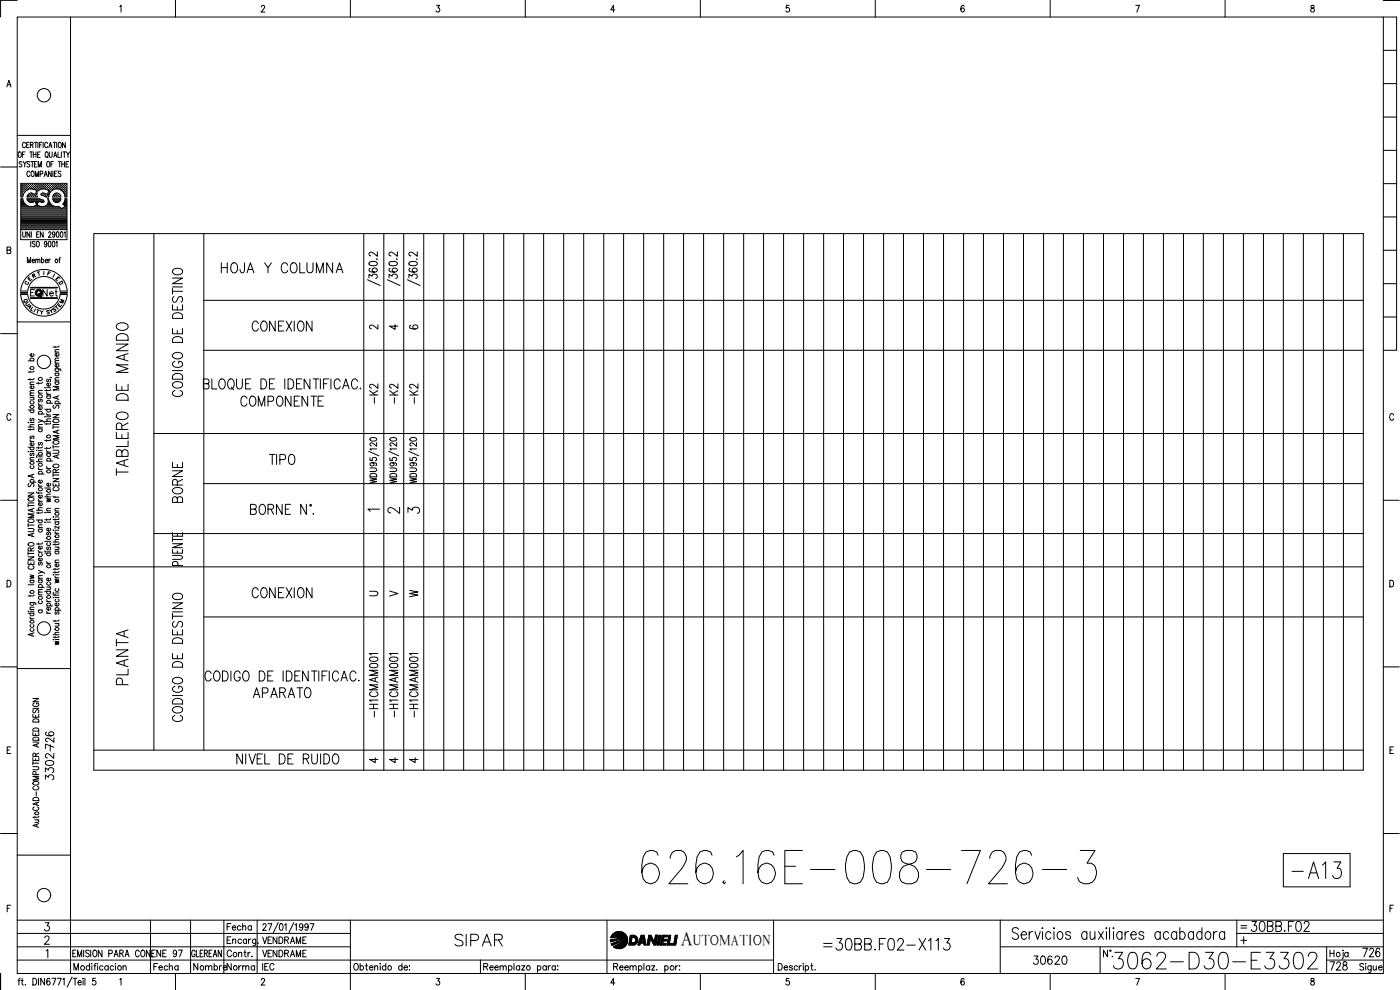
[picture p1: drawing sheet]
<svg xmlns="http://www.w3.org/2000/svg" width="420mm" height="297mm" viewBox="0 0 420 297" stroke-linecap="round" stroke-linejoin="round" font-family="sans-serif">
<defs><g id="words">
<text font-size="15" x="191.6" y="266.3">626.16E-008-726-3</text>
<text font-size="9.3" x="333" y="292.1">3062-D30-E3302</text>
<text font-size="8.8" x="386.6" y="264.9">-A13</text>
<g font-size="7.1">
<text x="135.5" y="285">SIPAR</text>
<text x="245.9" y="286.5">=30BB.F02-X113</text>
</g>
<g font-size="6.6">
<text x="65.3" y="83.3">HOJA Y COLUMNA</text>
<text x="55.7" y="120.3" transform="rotate(-90 55.7 120.3)">CODIGO DE DESTINO</text>
<text x="70.9" y="123.1">COMPONENTE</text>
<text x="39.2" y="143.9" transform="rotate(-90 39.2 143.9)">TABLERO DE MANDO</text>
<text x="55.7" y="152" transform="rotate(-90 55.7 152)">BORNE</text>
<text x="74.4" y="180.6">CONEXION</text>
<text x="39.2" y="206.7" transform="rotate(-90 39.2 206.7)">PLANTA</text>
<text x="74.8" y="210.6">APARATO</text>
<text x="55.7" y="217.7" transform="rotate(-90 55.7 217.7)">CODIGO DE DESTINO</text>
<text x="374.3" y="280.8">30BB.F02</text>
</g>
<g font-size="6.2">
<text x="74.4" y="100.5">CONEXION</text>
<text x="79.7" y="140.4">TIPO</text>
<text x="69.8" y="230.4">NIVEL DE RUIDO</text>
<text x="397.9" y="292.5">728</text>
</g>
<text font-size="5.9" x="204.3" y="283.6">A</text>
<g font-size="5.7">
<text x="114.3" y="122.4" transform="rotate(-90 114.3 122.4)">-K2</text>
<text x="120.3" y="122.4" transform="rotate(-90 120.3 122.4)">-K2</text>
<text x="126.3" y="122.4" transform="rotate(-90 126.3 122.4)">-K2</text>
<text x="114.3" y="216.3" transform="rotate(-90 114.3 216.3)">-H1CMAM001</text>
<text x="120.3" y="216.3" transform="rotate(-90 120.3 216.3)">-H1CMAM001</text>
<text x="126.3" y="216.3" transform="rotate(-90 126.3 216.3)">-H1CMAM001</text>
<text x="16.9" y="225.8" transform="rotate(-90 16.9 225.8)">726</text>
<text x="16.9" y="235.3" transform="rotate(-90 16.9 235.3)">3302-</text>
<text x="309" y="290.7">30620</text>
<text x="407.8" y="288.2">726</text>
</g>
<g font-size="5.3">
<text x="56.8" y="292.5">Nombre</text>
<text x="67" y="292.5">Norma</text>
</g>
<g font-size="4.9">
<text x="11.6" y="90">Net</text>
<text x="115.4" y="155.2">2</text>
<text x="121.4" y="155.2">3</text>
<text x="121.7" y="180.3">W</text>
<text x="44.4" y="288.2">ENE 97</text>
<text x="77.6" y="288.2">VENDRAME</text>
</g>
<g font-size="4.4">
<text x="115.7" y="100.2">4</text>
<text x="109.7" y="179.9">U</text>
<text x="115.7" y="179.9">V</text>
<text x="109.7" y="230">4</text>
<text x="115.7" y="230">4</text>
<text x="121.7" y="230">4</text>
<text x="208" y="283.6">UTOMATION</text>
</g>
<g font-size="4">
<text x="7.1" y="85.4">E</text>
<text x="15.5" y="85.4">E</text>
<text x="16.6" y="86.4">D</text>
<text x="6" y="92.1">Q</text>
<text x="6.3" y="92.8">U</text>
<text x="7.1" y="93.8">A</text>
<text x="12.7" y="95.6">S</text>
<text x="14.5" y="94.5">S</text>
<text x="15.2" y="93.8">T</text>
<text x="16.6" y="92.1">M</text>
<text x="109.7" y="99.8">2</text>
<text x="121.7" y="99.8">6</text>
</g>
<g font-size="3.5">
<text x="6.3" y="86.4">C</text>
<text x="371.1" y="279.8">=</text>
</g>
<text font-size="3.1" x="109" y="154.5">1</text>
</g></defs>
<!-- layer: DCA_A3E2|CART -->
<g fill="none" stroke="#000" stroke-width=".3">
<path d="M5.2 5.1h410v287h-410zM5.2 .1h-5v5M21.2 5.1v287M35.9 2l.4-.4v2M52.7 .1v5M78.4 2.1l.3-.5h.4l.3 .4-.2 .7-.8 .9h1.1M105.2 .1v5M131 1.6h.9l-.5 .8a.62 .62 0 0 1 .5 .9 .62 .62 0 0 1-1-.1M157.6 .1v5M184.5 2.9h-1.2l.8-1.3v2M210.2 .1v5M236.8 1.6h-.8l-.1 .9a.62 .62 0 0 1 .9 0 .62 .62 0 0 1-.1 .9 .62 .62 0 0 1-.9-.2"/>
<path d="M262.7 .1v5M289.3 1.9l-.2-.3a1.12 1.12 0 0 0-.7 1 1.12 1.12 0 0 0 .6 1 .59 .59 0 0 0 .4-.8 .59 .59 0 0 0-.9-.1l-.1 .2M315.2 .1v5M340.9 1.6h1.1l-.8 2M367.7 .1v5M393.5 1.7v.6a.75 .75 0 0 1 .9 .4 .75 .75 0 0 1-.3 .9 .66 .66 0 0 1-.8-.7 .66 .66 0 0 1 .9-.5l.1-.7zM415.2 5.1h3.9v100h-3.9M415.2 .1h4.7M415.2 15.1h3.9M2 26.1l.7-2 .6 2M2.3 25.4h.8M415.2 35.1h3.9"/>
<path d="M415.2 25.1h3.9M.2 50.1h5M5.2 40.6h16M5.7 45.6h.1a.86 .86 0 0 1 .6 .8 .86 .86 0 0 1-.6 .8 1.25 1.25 0 0 1-.1-1.6zM6.3 56.9h.1M6.3 56.3h.1M6.3 55.7h.1M6.3 57.6h.1M6.3 58.2h.1M6.3 58.8h.1M6.3 59.8h.4M6.5 57.3h.2"/>
<path d="M6.5 56.6h.2M6.5 56h.2M6.5 55.4h.2M6.5 57.9h.2M6.5 58.5h.2M6.6 48.7l-.3-.2-.5 .2v.3l.8 .6-.3 .5-.5-.2M6.6 55.3v.1M6.6 55.9v.2M6.6 56.5v.2M6.6 57.2v.1M6.6 57.8v.2M6.6 58.4v.2"/>
<path d="M6.7 46.3h.5M6.8 59.6h-.6v9.3h13.9v-9.3h-.6l-.1 .8-.6 .8 .8 .8-1.1 .6-.9-.6M6.9 56.9h.1M6.9 56.3h.1M6.9 55.7h.1M6.9 57.6h.1M6.9 58.2h.1M6.9 59.6a2.53 2.53 0 0 0 3.2 2.3l.8-.3-.3-1.2-1.1 .4-.6-.1M6.9 55.6v.1M6.9 56.2v.2M6.9 56.8v.2M6.9 57.5v.1"/>
<path d="M6.9 58.1v.2M6.9 48.5l.5 .7 .5-.7M7.2 57.3h.1M7.2 56.6h.1M7.2 56h.1M7.2 55.4h.1M7.2 55.3v.1M7.2 55.9v.2M7.2 56.5v.2M7.2 57.2v.1M7.4 49.2v.9M7.5 56.9h.1"/>
<path d="M7.5 56.3h.1M7.5 55.7h.1M7.5 45.6h-.8v1.6M7.5 55.6v.1M7.5 56.2v.2M7.5 56.8v.2M7.6 43.1a.46 .46 0 0 0-.5-.4 .46 .46 0 0 0-.4 .6v.4a.46 .46 0 0 0 .4 .6 .46 .46 0 0 0 .5-.4M7.8 56.6h.2M7.8 56h.2M7.8 55.4h.2M7.9 55.3v.1M7.9 55.9v.2"/>
<path d="M7.9 56.5v.2M8 43.5h.5M8.1 56.9h.1M8.1 56.3h.2M8.1 55.7h.2M8.2 55.6v.1M8.2 56.2v.2M8.2 56.8v.1M8.2 59.8h3.7M8.3 58.8h.1M8.4 56.9l-1 .8-.5 1.4M8.4 56.6h.2"/>
<path d="M8.4 56h.2M8.4 55.4h.2M8.4 58.5h.2M8.5 55.3v.1M8.5 55.9v.2M8.5 56.5v.2M8.5 58.4v.2M8.8 42.7h-.8v1.6h.8M8.8 56.3h.1M8.8 55.7h.1M8.8 58.8h.1M8.8 55.6v.1"/>
<path d="M8.8 56.2v.2M8.8 58.7v.2M8.9 58.2l-.1 .1M8.9 58l-.5 .5-.3 .6h3.1M8.9 48.7l-.3-.2-.5 .2 .1 .3 .7 .5v.4l-.3 .2-.5-.2M8.9 45.6h.8M9 51.7a.46 .46 0 0 0-.6-.4 .46 .46 0 0 0-.3 .6v.5a.46 .46 0 0 0 .3 .6 .46 .46 0 0 0 .6-.4M9.1 56.6h.1M9.1 56h.1M9.1 55.4h.1M9.1 58.5h.1M9.1 43.5l.7-.1v-.7h-.7v1.6"/>
<path d="M9.1 55.3v.1M9.1 55.9v.2M9.1 56.5v.1M9.1 58.4v.2M9.3 48.5h.8M9.4 45.6v1.6M9.4 56.3h.1M9.4 55.7h.1M9.4 58.2h.1M9.4 58.8h.1M9.4 55.6v.1M9.4 56.2v.2"/>
<path d="M9.4 58.1v.2M9.4 58.7v.2M9.5 43.5l.4 .8M9.6 51.4l.1-.1a.86 .86 0 0 1 .6 .9 .86 .86 0 0 1-.6 .8 1.19 1.19 0 0 1-.1-1.6zM9.7 58h-.8M9.7 48.5v1.6M9.7 56.6h.2M9.7 56h.2M9.7 55.4h.2M9.7 58.5h.2M9.8 55.3v.1M9.8 55.9v.2"/>
<path d="M9.8 56.5v.2M9.8 58.4v.2M10 46.3h.8M10 45.6v1.6M10 56.3h.2M10 55.7h.2M10 58.8h.2M10.1 56.8l-.8-.1-.9 .2M10.1 56.8l.9 .3-.4 1.2-.9-.3M10.1 55.6v.1M10.1 56.2v.2M10.1 58.2v.1"/>
<path d="M10.1 58.7v.2M10.3 42.7h.9M10.3 49.2h.5M10.3 56.6h.2M10.3 56h.2M10.3 55.4h.2M10.3 58.5h.2M10.4 55.3v.1M10.4 55.9v.2M10.4 56.5v.2M10.4 58.4v.2M10.6 53v-1.7l.5 1.7 .5-1.7v1.7"/>
<path d="M10.7 56.9h.1M10.7 56.3h.1M10.7 55.7h.1M10.7 58.8h.1M10.7 55.6v.1M10.7 56.2v.2M10.7 56.8v.2M10.7 58.7v.2M10.8 42.7v1.6M10.8 58.2h.1M10.8 45.6v1.6M11 56.6h.1"/>
<path d="M11 56h.1M11 55.4h.1M11 55.3v.1M11 55.9v.2M11 56.5v.2M11.1 48.5h-.8v1.6h.8M11.1 57.3h.1M11.3 46.3h.5M11.3 56.9h.1M11.3 56.3h.1M11.3 55.7h.1M11.3 55.6v.1"/>
<path d="M11.3 56.2v.2M11.3 56.8v.2M11.4 42.7v1.6M11.5 50.1v-1.6l.4 1.6 .5-1.6v1.6M11.6 56.6h.2M11.6 56h.2M11.6 55.4h.2M11.7 55.3v.1M11.7 55.9v.2M11.7 56.5v.2M11.8 57.1a1.46 1.46 0 0 0-.5 2M11.8 59.6h-3.7l.3 .6 .5 .5"/>
<path d="M11.8 59.6l.3 .1M11.9 43.5h.5M11.9 56.3h.2M11.9 55.7h.2M12 55.6v.1M12 56.2v.2M12 56.9l-.3 .2M12 59.7l1.1 .4 .1 .5-.3 .1M12 52.2l.7-.1v-.7l-.7-.1v1.7M12.1 45.6h-.8v1.6h.8M12.2 56.6h.2M12.2 56h.2"/>
<path d="M12.2 55.4h.2M12.3 55.3v.1M12.3 55.9v.2M12.3 56.5v.2M12.4 58.1v.4M12.4 58.6l1.4 .5M12.5 58l-.1 .1M12.6 56.3h.1M12.6 55.7h.1M12.6 58.2h.1M12.6 55.6v.1M12.6 56.2v.2"/>
<path d="M12.6 58.1v.2M12.7 42.7h-.8v1.6M12.9 56.6h.1M12.9 56h.1M12.9 55.4h.1M12.9 58.5h.1M13 42.7v1.6M13 55.3v.1M13 55.9v.2M13 56.5v.1M13 58.4v.2M13 56.7l.7 .1"/>
<path d="M13 56.7l-1 .2M13.2 56.3h.1M13.2 55.7h.1M13.2 58.2h.1M13.3 53l.4-1.7 .5 1.7M13.3 55.6v.1M13.3 56.2v.2M13.3 58.1v.2M13.3 58h-.8M13.4 52.4h.6M13.5 56.6h.2M13.5 56h.2"/>
<path d="M13.5 55.4h.2M13.5 58.5h.2M13.6 55.3v.1M13.6 55.9v.2M13.6 56.5v.2M13.6 58.4v.2M13.7 56.8l.9 .3-.3 1.2-1-.3M13.8 45.6h.1a.86 .86 0 0 1 .6 .8 .86 .86 0 0 1-.6 .8 1.25 1.25 0 0 1-.1-1.6zM13.8 56.3h.2M13.8 55.7h.2M13.8 58.8h.2M13.9 55.6v.1"/>
<path d="M13.9 56.2v.2M13.9 58.7v.2M14.1 46.9l.3 .5M14.1 56.6h.2M14.1 56h.2M14.1 55.4h.2M14.1 58.5h.2M14.2 48.5h.2a.86 .86 0 0 1 .6 .8 .86 .86 0 0 1-.6 .8 1.25 1.25 0 0 1-.2-1.6zM14.2 55.3v.1M14.2 55.9v.2M14.2 56.5v.2M14.2 58.4v.2"/>
<path d="M14.3 59.6h.3l.7 1.6M14.3 59.6a1.59 1.59 0 0 1-1.3 2.4M14.3 43.1a.46 .46 0 0 0-.6-.4 .46 .46 0 0 0-.3 .6v.4a.46 .46 0 0 0 .3 .6 .46 .46 0 0 0 .6-.4M14.5 58.8h.1M14.5 56.9h.1M14.5 56.3h.1M14.5 55.7h.1M14.5 58.2h.1M14.5 55.6v.1M14.5 56.2v.2M14.5 56.8v.2M14.5 58.1v.2"/>
<path d="M14.6 57.6h.1M14.6 44.3l.5-1.6 .5 1.6M14.8 57.3h.1M14.8 56.6h.1M14.8 56h.1M14.8 55.4h.1M14.8 57.9h.1M14.8 45.6v1.1l.4 .5 .5-.5v-1.1M14.8 43.8h.6M14.9 55.3v.1M14.9 55.9v.2M14.9 56.5v.2"/>
<path d="M14.9 57.2v.1M14.9 57.8v.1M15.1 56.9h.1M15.1 56.3h.1M15.1 55.7h.1M15.2 55.6v.1M15.2 56.2v.2M15.2 56.8v.2M15.3 49.2h.4M15.3 57.5l-.7 1.6h-.8M15.4 51.3v1.7l-.8-1.7v1.7M15.4 56.6h.2"/>
<path d="M15.4 56h.2M15.4 55.4h.2M15.5 55.3v.1M15.5 55.9v.2M15.5 56.5v.2M15.7 56.3h.2M15.7 55.7h.2M15.8 59.1h2.5M15.8 59.6h2.5M15.8 56.8v.1M15.8 55.6v.1M15.8 56.2v.2"/>
<path d="M15.8 59.6l.4 .8M15.9 51.3v1.7M15.9 59.8h2.2M16 42.7h.8M16 48.5h-.7v1.6M16 56.6h.2M16 56h.2M16 55.4h.2M16.1 56.9l-.8 .6M16.1 56.9l.9-.2 1 .2M16.1 47.2l.5-1.6 .5 1.6M16.1 55.3v.1"/>
<path d="M16.1 55.9v.2M16.1 56.5v.2M16.2 58.3l-.4 .8M16.2 58.5l-.1 .1M16.3 46.7h.6M16.3 42.7v1.6M16.3 52.1h.5M16.4 56.3h.1M16.4 55.7h.1M16.4 58.8h.1M16.4 55.6v.1M16.4 56.2v.2"/>
<path d="M16.4 58.2v.1M16.4 58.7v.2M16.5 58.2h.1M16.6 58l-.5 .3M16.6 58h.9M16.7 56.6h.1M16.7 56h.1M16.7 55.4h.1M16.7 58.5h.1M16.8 55.3v.1M16.8 55.9v.2M16.8 56.5v.1"/>
<path d="M16.8 58.4v.2M17 42.7v1.6M17 56.3h.1M17 55.7h.1M17 58.2h.1M17 58.8h.1M17.1 55.6v.1M17.1 56.2v.2M17.1 58.1v.2M17.1 58.7v.2M17.1 51.3h-.8v1.7h.8M17.3 56.6h.2"/>
<path d="M17.3 56h.2M17.3 55.4h.2M17.3 58.5h.2M17.4 45.6v1.6h.7M17.4 55.3v.1M17.4 55.9v.2M17.4 56.5v.2M17.4 58.4v.2M17.5 48.5h.8M17.5 58l.7 .8M17.7 56.3h.1M17.7 55.7h.1"/>
<path d="M17.7 58.8h.1M17.7 42.7h.1a.79 .79 0 0 1 .6 .8 .79 .79 0 0 1-.7 .8l-.2-.6zM17.7 55.6v.1M17.7 56.2v.2M17.7 58.7v.2M17.9 48.5v1.6M17.9 56.6h.2M17.9 56h.2M17.9 55.4h.2M18 56.9l1.1 1 .4 1.2h.6v-4.1h-13.9v4.1h.6M18 55.3v.1M18 55.9v.2"/>
<path d="M18 56.5v.2M18.2 58.8l.1 .3M18.2 59.9l-.8 .8h-.7l-.6-.3M18.3 59.6l-.1 .3M18.3 51.5l-.3-.2-.6 .2 .1 .4 .8 .6-.3 .5-.6-.3M18.3 56.9h.1M18.3 56.3h.1M18.3 55.7h.1M18.3 55.6v.1M18.3 56.2v.2M18.3 56.8v.2M18.4 45.6v1.6"/>
<path d="M18.5 49.2h.8M18.5 48.5v1.6M18.6 56.6h.2M18.6 56h.2M18.6 55.4h.2M18.7 57.2l.1 .1M18.7 55.3v.1M18.7 55.9v.2M18.7 56.5v.2M18.9 45.6h.8M18.9 56.9h.1M18.9 56.3h.1"/>
<path d="M18.9 55.7h.1M19 57.5v.1M19 55.6v.1M19 56.2v.2M19 56.8v.2M19.2 57.3h.2M19.2 56.6h.2M19.2 56h.2M19.2 55.4h.2M19.2 57.9h.2M19.3 45.6v1.6M19.3 55.3v.1"/>
<path d="M19.3 55.9v.2M19.3 56.5v.2M19.3 57.2v.1M19.3 57.8v.2M19.3 48.5v1.6M19.6 56.9h.1M19.6 56.3h.1M19.6 55.7h.1M19.6 57.6h.1M19.6 58.2h.1M19.6 58.8h.1M19.6 42.7v1.6l-.8-1.6v1.6"/>
<path d="M19.6 55.6v.1M19.6 56.2v.2M19.6 56.8v.2M19.6 57.5v.1M19.6 58.1v.2M19.6 58.7v.2M19.6 59.8h.4M19.8 49.2h.5M19.9 57.3h.1M19.9 56.6h.1M19.9 56h.1M19.9 55.4h.1"/>
<path d="M19.9 57.9h.1M19.9 58.5h.1M19.9 45.6l.5 .7 .5-.7M19.9 55.3v.1M19.9 55.9v.2M19.9 56.5v.2M19.9 57.2v.1M19.9 57.8v.2M19.9 58.4v.2M20.4 46.3v.9M20.6 48.5h-.8v1.6h.8M415.2 55.1h3.9"/>
<path d="M415.2 45.1h3.9M2.1 75h1l.1-.7-1.1-.2v2l1.1-.2 .1-.5-.5-.4M6.2 68.9v3h13.9v-3M6.3 64.5h13.7M6.3 64.2h13.7M6.3 63.9h13.7M6.3 63.6h13.7M6.3 63.3h13.7M6.3 63h13.7M6.3 62.6h12.1M6.3 62.3h11.7M6.3 62h2.3"/>
<path d="M6.3 61.7h1.6M6.3 61.4h1.2M6.3 61.1h1M6.3 60.7h.8M6.3 60.4h.6M6.3 60.1h.5M6.3 64.9h13.7M6.3 65.2h13.7M6.3 65.5h13.7M6.3 65.8h13.7M6.3 66.2h13.7M6.3 66.4h13.7"/>
<path d="M6.3 66.8h13.7M6.3 67.1h13.7M6.3 67.4h13.7M6.3 67.7h13.7M6.3 68.1h13.7M6.3 68.4h13.7M6.3 68.7h13.7M6.8 69.5l.1 1.4 .3 .3 .4-.3v-1.4M8.2 78.9v-1.7l.5 1.7 .5-1.7v1.7M8.3 60.1h4.5M8.6 60.4h1.7M8.9 69.5v1.7l-.8-1.7v1.7"/>
<path d="M9.2 72.4v1.7M9.4 69.5v1.7M9.7 78.2h.6v-.3a.46 .46 0 0 0-.7 .4 .46 .46 0 0 0 .6 .5l.1-.2M10 62h2.1M10.5 72.6l-.3-.2-.5 .2v.4l.7 .3 .1 .5-.3 .3-.5-.3M10.7 78l.3-.2h.3v1.1M10.7 77.8v1.1M10.8 60.4h.6M10.8 60.7h.5M10.9 61.1h.4M10.9 61.7h.3M11 61.4h.2"/>
<path d="M11 70.3h.5M11.1 72.5l.1-.1a.86 .86 0 0 1 .6 .8 .86 .86 0 0 1-.6 .9 1.2 1.2 0 0 1-.1-1.6zM11.3 78l.3-.2h.3l.1 1.1M11.8 69.5h-.8v1.7h.8M11.9 60.4h1.3M12 61.9l1 .1M12.4 78a.49 .49 0 0 1 .9 .2 .49 .49 0 0 1-.6 .7l-.3-.3M12.4 77.2v1.7M12.9 60.8l-1.4-.4-.3 1.2 .8 .3M13 69.5v1.7l-.9-1.7v1.7M13.5 62h2.8M13.6 78.2h.7l-.1-.3a.43 .43 0 0 0-.5 .1 .43 .43 0 0 0 0 .6 .43 .43 0 0 0 .6 0"/>
<path d="M14 61.7h1.6M14.1 73a.4 .4 0 0 1-.5 .4 .4 .4 0 0 1-.3-.5l.3-.5a.95 .95 0 0 1 0 1.7l-.3-.3M14.3 61.4h.9M14.5 61.1h.5M14.6 60.7h.2M14.6 60.4h.1M14.6 69.9l.1-.3a.44 .44 0 0 1 .6 .2 .44 .44 0 0 1-.2 .6l-.6 .8h.9M14.6 72.5l.2-.1a.95 .95 0 0 1 0 1.7l-.3-.8zM14.6 77.8v1.1M15.1 77.8l-.5 .4M15.3 61.2a2.43 2.43 0 0 0 2.3 .7M15.8 72.5l.2-.1a.95 .95 0 0 1 0 1.7l-.3-.8z"/>
<path d="M16 60.1h2M16.3 60.4h1.4M16.5 70.1a.4 .4 0 0 1-.5 .5 .4 .4 0 0 1-.3-.6l.3-.5a.95 .95 0 0 1 0 1.7l-.3-.3M16.8 72.7l.3-.3v1.7M17.1 69.6l.1-.1a.95 .95 0 0 1 0 1.7l-.3-.7zM17.7 77.8h.4M18.1 77.2l-.3 .3v1.4M18.2 69.6l.2-.1a.95 .95 0 0 1 0 1.7l-.3-.7zM18.6 62.6h1.4M19.1 61.1h.9M19.1 62.3h.9M19.1 61.4h.9"/>
<path d="M19.3 69.8l.3-.3v1.7M19.3 60.7h.7M19.4 61.7h.6M19.4 60.4h.6M19.5 60.1h.5M19.7 62h.3M415.2 75.1h3.9M415.2 65.1h3.9M5.2 96.6h16M6.2 87.3a7 7 0 0 1 7-6.5 7 7 0 0 1 7 6.5M6.2 88.4a7 7 0 0 0 7 6.5 7 7 0 0 0 7-6.5M8.3 87.3a4.9 4.9 0 0 1 4.9-4.3 4.9 4.9 0 0 1 4.8 4.3"/>
<path d="M8.3 88.4a4.9 4.9 0 0 0 4.9 4.3 4.9 4.9 0 0 0 4.8-4.3M9.1 86.2h8.1v.2h-8.1M9.1 89.4h8.1v.1h-8.1zM9.2 86.3h7.9M9.2 89.4h7.9M10.4 86.9h-1.2v1.9M11.1 92.9l.7 .2M13.2 81.4v1.1M415.2 95.1h3.9M415.2 85.1h3.9M.2 100.1h5M8.4 108.3h1.8"/>
<path d="M9 111.4v.4M9 113.6v.5M9 119.2h1.2M9 118.7h1.2M9 115.4h1.2M9.3 108.3l-.2-.2a.51 .51 0 0 1 .6-.7 .51 .51 0 0 1 .2 .9M9.9 119.2l.3 .4-.1 .3-1.1 .1M9.9 115.8a.49 .49 0 0 1 0 .7 .49 .49 0 0 1-.6 0 .49 .49 0 0 1-.1-.6l.3-.1v.8M9.9 106.1l.2 .2a.52 .52 0 0 1-.5 .7 .52 .52 0 0 1-.4-.8l.3-.1v.9M10.2 117.9l-1.1 .1-.1 .3 .4 .4M10.2 117.2h-1.1l-.1 .4 .4 .3M10.2 114.6l-1.1 .1-.1 .3 .4 .4"/>
<path d="M10.2 113.5l-.1 .3-1.7 .1M10.2 111.3l-.3 .3h-1.5M11.5 114.7v.5M11.5 118h1.2M11.8 119.8l-.3 .3 .1 .5h.3l.3-.7 .2-.1 .3 .3-.3 .5M12.7 117.2h-1.1l-.1 .4 .4 .4M12.7 114.6l-.3 .4h-1.5M13.4 116.3h.2zM14 117.7l.1 .4 .4 .2M14 116.9v.5M14 118.8h1.2M14 118.3h1.2"/>
<path d="M14 116.3h1.2M14.3 118.8l-.2 .1a.52 .52 0 0 0 .5 .7 .52 .52 0 0 0 .3-.8M14.3 113.8l-.3 .3 .3 .5 .4-.7h.4l.1 .4-.3 .3M14.9 115a.5 .5 0 0 1 .1 .6 .5 .5 0 0 1-.7 .1 .5 .5 0 0 1-.1-.7h.3v.8M15.1 113.2l.4 .2M15.2 116.8l-.3 .4h-1.5M16.5 110.6l1.6 .1 .1 .6M16.5 103.9v.4M16.5 114.6h1.2M16.5 114.1h1.2M16.5 112h1.2M16.5 109h1.2"/>
<path d="M16.5 105.6h1.2M16.8 114.6l-.2 .1a.53 .53 0 0 0 .5 .7 .53 .53 0 0 0 .5-.7l-.2-.1M16.8 112l-.2 .1a.53 .53 0 0 0 .5 .7 .53 .53 0 0 0 .5-.7l-.2-.1M16.8 110.6l-.2 .2a.52 .52 0 0 0 .5 .7 .52 .52 0 0 0 .3-.9M17.1 118.9v.7M17.4 109.3l.2 .2a.52 .52 0 0 1-.5 .7 .52 .52 0 0 1-.4-.8l.3-.1v.9M17.4 106.1a.49 .49 0 0 1 0 .6 .49 .49 0 0 1-.6 .1 .49 .49 0 0 1-.1-.7h.3v.8M17.7 118.7l-1.8 .6 1.8 .5M17.7 115.9h-1.8l1.8 .6-1.8 .5h1.8M17.7 113.3l-1.1 .1-.1 .3 .3 .4M17.7 108.2l-1.1 .1-.1 .3 .3 .4M17.7 107.4l-1.1 .1-.1 .4 .3 .3"/>
<path d="M17.7 104.9l-1.1 .1-.1 .3 .3 .3M17.7 103.8l-.1 .3h-1.7M3.3 124.6a.61 .61 0 0 0-.8-.5 .61 .61 0 0 0-.4 .8v.4a.61 .61 0 0 0 .4 .8 .61 .61 0 0 0 .8-.5M8.4 135.5h.2zM8.4 126.8h.2zM8.4 128.1h1.8M8.4 134.2h1.8M8.4 123h1.8M9 131.9l.1 .4 .4 .1M9 128.6v.5M9 138h1.2M9 135.5h1.2"/>
<path d="M9 132.4h1.2M9 126.8h1.2M9.3 139.7l-.2 .2a.52 .52 0 0 0 .5 .7 .52 .52 0 0 0 .3-.9M9.3 136l-.3 .2 .1 .4h.3l.3-.6h.2l.3 .2-.3 .5M9.3 134.2a.55 .55 0 0 0 .2 .9 .55 .55 0 0 0 .7-.7l-.3-.2M9.3 130.8l-.3 .3 .1 .4h.3l.3-.6 .2-.1 .3 .3-.3 .5M9.3 125.5l-.3 .3 .3 .5 .4-.7h.4l.1 .4-.3 .3M9.3 123a.55 .55 0 0 0 .2 .9 .55 .55 0 0 0 .7-.6l-.3-.3M9.3 120.4l-.2 .2a.51 .51 0 0 0 .6 .6 .51 .51 0 0 0 .2-.8M9.9 132.9l.2 .1a.52 .52 0 0 1-.5 .7 .52 .52 0 0 1-.4-.7l.3-.1v.8M10.2 137.3h-1.1l-.1 .4 .4 .3M10.2 128.6l-.1 .2-1.7 .1"/>
<path d="M10.2 127.4l-1.1 .1-.1 .3 .4 .3M10.9 135.1h.2zM10.9 138.5h1.8M10.9 136.6h1.8M11 137v.1zM11.5 125.8l1.2 .5-1.2 .4M11.5 121l.1 .3 .4 .3M11.5 134.1v.5M11.5 137.1h1.2M11.5 135.1h1.2M11.5 128.7h1.2M11.5 128.2h1.2"/>
<path d="M11.5 124.2h1.8M11.5 121.6h1.2M11.8 136.6a.51 .51 0 0 1-.1-.8 .51 .51 0 0 1 .8 0 .51 .51 0 0 1-.1 .8M11.8 132.8l-.3 .2 .3 .6 .4-.8h.4l.1 .5-.3 .3M11.8 128.7a.51 .51 0 0 0-.1 .7 .51 .51 0 0 0 .8 0 .51 .51 0 0 0-.1-.7M11.8 124.2a.49 .49 0 0 1 0-.7 .49 .49 0 0 1 .7 0 .49 .49 0 0 1-.1 .7M12.4 122a.5 .5 0 0 1 .1 .7 .5 .5 0 0 1-.7 0 .5 .5 0 0 1 .1-.7h.1v.9M12.7 137.7l-1.1 .1-.1 .4 .4 .3M12.7 134l-.1 .3-1.7 .1M12.7 127.4l-1.1 .1-.1 .3 .4 .4M12.7 126.3l.6 .3v.2M13.4 126.4h1.8"/>
<path d="M13.4 122.8h1.8M13.5 125v.1zM14 140l.1 .4 .4 .2M14 135.1l.1 .4 .4 .2M14 124l.1 .3 .4 .2M14 126.9v.5M14 131.9v.5M14 134.2v.5M14 138.3h1.8M14 136.1h1.2M14 135.7h1.2M14 125h1.2"/>
<path d="M14 124.5h1.2M14 121h1.8M14.3 138.3a.49 .49 0 0 1 0-.7 .49 .49 0 0 1 .7 0 .49 .49 0 0 1-.1 .7M14.3 136.1l-.2 .2a.51 .51 0 0 0 .6 .7 .51 .51 0 0 0 .2-.9M14.3 122.8l-.2 .1a.52 .52 0 0 0 .5 .8 .52 .52 0 0 0 .3-.9M14.3 121a.49 .49 0 0 1 0-.7 .49 .49 0 0 1 .7 0 .49 .49 0 0 1-.1 .7M15.2 134.2l-.3 .3h-1.5M15.2 131.9l-.1 .3h-1.7M15.2 126.9l-.1 .3h-1.7M15.2 125.7h-1.1l-.1 .4 .4 .3M15.9 135.1h1.5l.3 .4-.3 .5h-1.5M15.9 124.4h1.8l-1.8 .9h1.8"/>
<path d="M15.9 128.1h1.8M15.9 127.7v.9M15.9 133.5v1M15.9 134.1h1.8M15.9 127.4h1.8M16 139.5a.88 .88 0 0 1 1-.3 .88 .88 0 0 1 .6 .9 .88 .88 0 0 1-1 .3 .88 .88 0 0 1-.6-.9zM16 132.4a.88 .88 0 0 1 1-.3 .88 .88 0 0 1 .6 .9 .88 .88 0 0 1-1 .3 .88 .88 0 0 1-.6-.9zM16 126a.88 .88 0 0 1 1-.3 .88 .88 0 0 1 .6 .9 .88 .88 0 0 1-1 .3 .88 .88 0 0 1-.6-.9zM16.2 121.6l-.3 .3 .3 .6h.3l.3-.7a.48 .48 0 0 1 .8-.2 .48 .48 0 0 1 0 .8l-.2 .1M16.5 121.1h1.8M16.8 121.1l-.2-.1a.53 .53 0 0 1 .5-.7 .53 .53 0 0 1 .5 .7l-.2 .1M17.1 129.2v.7"/>
<path d="M17.1 136.6v.7M17.7 136.4l-1.8 .6 1.8 .5M17.7 130.7h-1.8l1.8 .5-1.8 .6h1.8M17.7 129l-1.8 .6 1.8 .5M418.3 124.6a.61 .61 0 0 0-.8-.5 .61 .61 0 0 0-.4 .8v.4a.61 .61 0 0 0 .4 .8 .61 .61 0 0 0 .8-.5M.2 150.1h5M8.4 158.6h1.3l.5 .4-.3 .5h-1.5M8.4 147.9h1.8l-1.8 1h1.8M8.4 151.2v.9M8.4 157.1v1M8.4 157.6h1.8M8.4 151.7h1.8"/>
<path d="M8.4 150.9h1.8M8.5 156a.88 .88 0 0 1 1-.4 .88 .88 0 0 1 .6 .9 .88 .88 0 0 1-1 .4 .88 .88 0 0 1-.6-.9zM8.5 149.5a.88 .88 0 0 1 1-.3 .88 .88 0 0 1 .6 .9 .88 .88 0 0 1-1 .3 .88 .88 0 0 1-.6-.9zM8.7 145.1l-.3 .3 .3 .6 .4-.1 .3-.7a.49 .49 0 0 1 .8 .1 .49 .49 0 0 1-.3 .7M9 144.7h1.8M9.3 144.7l-.2-.2a.51 .51 0 0 1 .6-.7 .51 .51 0 0 1 .2 .9M9.6 142.5v.7M9.6 152.8v.6M10.2 160l-1.8 .5 1.8 .6M10.2 154.2h-1.8l1.8 .6-1.8 .5h1.8M10.2 152.6l-1.8 .5 1.8 .6M10.2 142.3l-1.8 .5 1.8 .6"/>
<path d="M10.9 147.6l.4 .3h1.4M10.9 156h1.8M10.9 153.1h1.8M11.5 149.8l.1 .4 .4 .2M11.5 145.3l.1 .4 .4 .2M11.5 140.3l.1 .3 .4 .3M11.5 147.6v.6M11.5 153.6v.5M11.5 158.8h1.2M11.5 158.3h1.2M11.5 150.4h1.2M11.5 145.9h1.2"/>
<path d="M11.5 142.2h1.8M11.5 140.9h1.2M11.8 158.8a.51 .51 0 0 0-.1 .7 .51 .51 0 0 0 .8 0 .51 .51 0 0 0-.1-.7M11.8 156l-.2 .2a.52 .52 0 0 0 .5 .7 .52 .52 0 0 0 .3-.9M11.8 142.2a.49 .49 0 0 1 0-.7 .49 .49 0 0 1 .7 0 .49 .49 0 0 1-.1 .7M12.4 150.8a.5 .5 0 0 1 .1 .8 .5 .5 0 0 1-.7 0 .5 .5 0 0 1 .1-.8h.1v.9M12.4 148.6a.5 .5 0 0 1 .1 .7 .5 .5 0 0 1-.7 0 .5 .5 0 0 1 .1-.7h.1v.9M12.4 144a.5 .5 0 0 1 .1 .8 .5 .5 0 0 1-.7 0 .5 .5 0 0 1 .1-.8h.1v.9M12.7 157.5l-1.1 .1-.1 .3 .4 .4M12.7 153.5l-.3 .4h-1.5M12.7 152.3l-1.1 .1-.1 .3 .4 .4M13.4 156.7h.2z"/>
<path d="M13.4 153.8h.2zM13.4 149.1h1.8M13.4 146.4h1.8M14 149.5l1.2 .3-1.2 .3 1.2 .3-1.2 .2M14 156.7h1.2M14 155.7v.5M14 153.8h1.2M14 153.3h1.2M14 140.6h1.2M14.3 159.8l-.3 .2 .1 .5h.3l.3-.7h.2l.3 .2-.3 .5M14.9 158.5l.2 .1a.52 .52 0 0 1-.5 .7 .52 .52 0 0 1-.4-.7l.3-.1v.8M14.9 145a.5 .5 0 0 1 .1 .7 .5 .5 0 0 1-.7 0 .5 .5 0 0 1-.1-.6l.3-.1v.8"/>
<path d="M15.2 155.6l-.1 .3h-1.7M15.2 152.5l-1.1 .1-.1 .3 .4 .4M15.2 148.3l-1.1 .1-.1 .3 .4 .4M15.9 159.1h.2zM15.9 155.1h.2zM15.9 148.8l.1 .3 1.7 .1M15.9 144.9v.9h1.8v-.9M15.9 143.6h1.8l-1.8 .9h1.8M15.9 142.5h1.8M15.9 142.1v.9M16.3 146.2a.52 .52 0 0 0-.4 .7 .52 .52 0 0 0 .7 .4h.4a.52 .52 0 0 0 .7-.4 .52 .52 0 0 0-.4-.7M16.5 159.5l.1 .3 .4 .2"/>
<path d="M16.5 153.3h1.2M16.5 148.9v.5M16.5 155.6v.5M16.5 159.1h1.2M16.5 156.6h1.2M16.5 155.1h1.2M16.8 156.6l-.2 .1a.51 .51 0 0 0 .6 .7 .51 .51 0 0 0 .2-.8M16.8 141.8l-.1-.8-.6-.1-.2 .9h1.8M16.8 145.3v.5M17.7 157.8v.8l-1.2-.8v.8M17.7 155.6l-.1 .3h-1.7M17.7 152.6h-1.1l-.1 .4 .3 .3"/>
<path d="M17.7 140.8l-.9 .5M415.2 150.1h4.7M2.1 174.1a1.01 1.01 0 0 1 1.2 1 1.01 1.01 0 0 1-1.2 1zM8.4 168.5v.9h1.8v-.9M8.4 167.1h1.8l-1.8 .9h1.8M8.4 175.5h1.8M8.4 166.1h1.8M8.4 165.6v.9M8.5 163.1a.88 .88 0 0 1 1-.4 .88 .88 0 0 1 .6 .9 .88 .88 0 0 1-1 .4 .88 .88 0 0 1-.6-.9zM8.8 169.7a.54 .54 0 0 0-.4 .7 .54 .54 0 0 0 .7 .4h.4a.54 .54 0 0 0 .7-.4 .54 .54 0 0 0-.4-.7M9 172.5l1.2 .3-1.2 .2 1.2 .3-1.2 .3M9 178.5v.5"/>
<path d="M9 174.1h1.2M9.3 174.1l-.2 .1a.53 .53 0 0 0 .5 .7 .53 .53 0 0 0 .5-.7l-.2-.1M9.3 165.3l-.1-.8-.6-.1-.2 .9h1.8M9.3 168.8v.6M9.6 160.2v.7M10.2 178.5l-.1 .3h-1.7M10.2 164.4l-.9 .4M11.5 171.1l1.2 .5-1.2 .4M11.5 165.1l.1 .4 .4 .2M11.5 178.5h1.2M11.5 176.3h1.8M11.5 174h1.2"/>
<path d="M11.5 173.5h1.2M11.5 165.7h1.2M11.5 162.9v.5M11.8 176.3a.51 .51 0 0 1-.1-.8 .51 .51 0 0 1 .8 0 .51 .51 0 0 1-.1 .8M11.8 174a.49 .49 0 0 0 0 .7 .49 .49 0 0 0 .7 0 .49 .49 0 0 0-.1-.7M11.8 168.8l-.3 .3 .3 .5 .4-.8h.4l.1 .5-.3 .3M11.8 166.1a.49 .49 0 0 0 0 .7 .49 .49 0 0 0 .7 0 .49 .49 0 0 0-.1-.7M12.4 167.5a.51 .51 0 0 1 .1 .7 .51 .51 0 0 1-.7 0 .51 .51 0 0 1-.1-.7h.3v.8M12.4 163.9a.5 .5 0 0 1 .1 .7 .5 .5 0 0 1-.7 0 .5 .5 0 0 1 .1-.7h.1v.8M12.7 177.7h-1.1l-.1 .4 .4 .4M12.7 176.9h-1.1l-.1 .4 .4 .4M12.7 172.7h-1.1l-.1 .4 .4 .4"/>
<path d="M12.7 171.6l.5 .2 .1 .3M12.7 162.8l-.3 .4h-1.5M13.4 177.4h1.8M13.4 165.9h1.8M13.4 162.4h1.8M13.5 165.4h.1M14 179.9l.1 .4 .4 .2M14 168.5l.1 .3 .4 .2M14 176.1h1.2M14 169h1.2M14 165.4h1.2M14.3 177.4l-.2 .1a.52 .52 0 0 0 .5 .8 .52 .52 0 0 0 .3-.9"/>
<path d="M14.3 174.7l-.2 .2a.52 .52 0 0 0 .5 .7 .52 .52 0 0 0 .3-.9M14.3 165.9l-.2 .2a.52 .52 0 0 0 .5 .7 .52 .52 0 0 0 .3-.9M14.3 164.1l-.3 .3 .1 .4h.3l.3-.6 .2-.1 .3 .3-.3 .5M14.3 162.8l-.2 .2a.52 .52 0 0 0 .5 .7 .52 .52 0 0 0 .3-.9M14.9 176.1l.3 .4-.1 .3-1.1 .1M14.9 173.5l.2 .1a.53 .53 0 0 1-.5 .7 .53 .53 0 0 1-.4-.8h.3v.8M15.9 179.3h.2zM15.9 178.3l.1 .2 1.7 .1M15.9 177.9h.2zM15.9 172.5h.2zM15.9 162.6h1.8M16.5 173.8l1.2 .3-1.2 .3 1.2 .2-1.2 .3"/>
<path d="M16.5 172.8l.1 .4 .4 .2M16.5 165.4h1.2M16.5 163.1v.5M16.5 170.5v.5M16.5 171.5v.4M16.5 178.3v.5M16.5 179.3h1.2M16.5 177.9h1.2M16.5 173.4h1.2M16.5 172.5h1.2M16.5 168.8h1.2M16.5 164.2h1.2"/>
<path d="M16.5 160h1.2M16.8 179.8a.55 .55 0 0 0 .2 .9 .55 .55 0 0 0 .7-.7l-.3-.2M16.8 176.6l-.2 .2a.51 .51 0 0 0 .6 .7 .51 .51 0 0 0 .2-.9M16.8 165.4a.55 .55 0 0 0 .2 .9 .55 .55 0 0 0 .7-.7l-.3-.2M17.4 164.2l.3 .3-.1 .3-1.1 .1M17.4 169.2l.2 .2a.52 .52 0 0 1-.5 .6 .52 .52 0 0 1-.4-.7l.3-.1v.8M17.7 171.4l-.1 .3h-1.7M17.7 170.5l-.3 .3h-1.5M17.7 168l-1.1 .1-.1 .4 .3 .3M17.7 163.1l-.3 .3h-1.5M17.7 161.9l-1.1 .1-.1 .3 .3 .3M417.1 174.1a1 1 0 0 1 1.1 1 1 1 0 0 1-1.1 1z"/>
<path d="M8.4 183.4h.2zM8.4 184h1.8M9 185.1l.1 .3 .4 .3M9 180.8l1.6 .1 .1 .5M9 185.7h1.2M9 183.4h1.2M9 182.9h1.2M9.3 188.6a.55 .55 0 0 0 .2 .9 .55 .55 0 0 0 .7-.6l-.3-.3M9.3 187.4a.55 .55 0 0 0 .2 .9 .55 .55 0 0 0 .7-.7l-.3-.2M9.3 184a.55 .55 0 0 0 .2 .9 .55 .55 0 0 0 .7-.7l-.3-.2M9.3 180.8l-.2 .1a.52 .52 0 0 0 .5 .7 .52 .52 0 0 0 .3-.8M9.6 190.1v.6"/>
<path d="M10.2 189.9l-1.8 .5 1.8 .6M10.2 182.2h-1.1l-.1 .4 .4 .3M11.5 183h1.2M11.8 183a.51 .51 0 0 0-.1 .8 .51 .51 0 0 0 .8 0 .51 .51 0 0 0-.1-.8M11.8 180.3a.49 .49 0 0 0 0 .7 .49 .49 0 0 0 .7 0 .49 .49 0 0 0-.1-.7M14 183.4l.1 .4 .4 .2M14 184h1.2M14 181.8h1.8M14 180.5h1.2M14.3 181.8l-.2-.1a.52 .52 0 0 1 .5-.7 .52 .52 0 0 1 .3 .8M14.9 182.2l.2 .2a.52 .52 0 0 1-.5 .7 .52 .52 0 0 1-.4-.8l.3-.1v.9M15.9 191.9h.2z"/>
<path d="M15.9 190.4h1.8M16.5 192.4l1.2 .2-1.2 .3 1.2 .3-1.2 .3M16.5 191.9h1.2M16.5 186.1v.4M16.5 191v.4M16.5 187.1h1.2M16.5 183.1h1.8M16.8 183.5l-.3 .3 .1 .4h.3l.3-.6 .2-.1 .3 .3-.3 .5M16.8 183.1a.55 .55 0 0 1 .2-.9 .55 .55 0 0 1 .7 .7l-.3 .2M17.4 187.1l.3 .3-.1 .4-1.1 .1M17.4 181l.2 .1a.51 .51 0 0 1-.5 .7 .51 .51 0 0 1-.4-.7l.3-.1v.8M17.7 190.9l-.1 .3h-1.7"/>
<path d="M17.7 189.7l-1.1 .1-.1 .3 .3 .3M17.7 186l-.1 .3h-1.7M.2 200.1h5M5.2 200.6h16M415.2 200.1h4.7M2.2 225h.6M3.2 224.1h-1v2h1M417.2 225h.6M418.2 224.1h-1v2h1M.2 250.1h5M5.2 256.6h16M415.2 250.1h4.7"/>
<path d="M2.2 272.5h.6M3.2 271.6h-1v2M5.2 276.1h410M45.2 276.1v16M57.2 276.1v16M67.2 276.1v16M77.2 276.1v16M105.2 276.1v20.9M182.2 276.1v16M184.3 280h3M184.5 279.9h2.6M184.7 279.7h2.1"/>
<path d="M185.2 279.6h1.2M232.2 276.1v16M300.2 276.1v16M371.2 276.1v8M417.2 272.5h.6M418.2 271.6h-1v2M.2 292.1v4.9M5.2 280.1h100M5.2 284.1h100M5.2 288.1h227M5.4 294.2h.6M6.1 293.5l-.4 .4v1.7"/>
<path d="M6.4 294.2h.5M6.6 293.5v1.7l.4 .4M7.6 295.3v.3l.1-.2M9.9 293.5a1.03 1.03 0 0 1 1.1 1 1.03 1.03 0 0 1-1.1 1.1zM11.6 293.5v2.1M13.4 293.5v2.1l-1.2-2.1v2.1M15 293.8l-.4-.3a1.16 1.16 0 0 0 0 2.1 .59 .59 0 0 0 .5-.9 .59 .59 0 0 0-1-.1l-.1 .3M15.6 293.5h1.2l-.8 2.1M17.2 293.5h1.2l-.8 2.1M18.9 293.9l.4-.4v2.1M21.6 293.1l-1.4 3.1M21.9 293.5h1.2"/>
<path d="M22.5 293.5v2.1M23.4 294.8h1l-.2-.5a.61 .61 0 0 0-.8 .6 .61 .61 0 0 0 .8 .5l.2-.1M24.9 293.5v.2zM24.9 294.2v1.4M25.5 293.5v2.1M28.7 293.5h-.8l-.1 .9a.62 .62 0 0 1 .9 0 .62 .62 0 0 1-.1 1 .62 .62 0 0 1-.9-.2M35.9 293.9l.4-.3v2M52.7 292.1v4.9M78.4 294.1l.3-.5h.4l.3 .3-.2 .7-.8 1h1.1M131 293.6h.9l-.5 .7a.61 .61 0 0 1 .5 1 .61 .61 0 0 1-1-.1M144.2 288.1v4M157.6 292.1v4.9"/>
<path d="M183.2 282.4h.8M183.2 282.3h1.3M183.2 282.1h1.8M183.2 282l3-.4 .2 .2-3.2 .8zM183.2 282.5h.3M183.3 282h2.2M183.3 281.2h4.9M183.4 281h4.7M183.4 283.2l.3 .5 3.1-1.5-.2-.2-3.2 1.2h1.3M183.4 280.9h4.7M183.5 283.3h.9M183.5 280.8h4.5"/>
<path d="M183.6 283.5h.5M183.6 280.7h4.3M183.6 283.6h.3M183.7 280.5h4.1M183.7 283.1h1.3M183.8 280.4h3.9M183.9 280.2h3.7M184.1 284.1l3-1.7-.2-.2 1.4-.8a2.61 2.61 0 0 1-1.1 2.9 2.61 2.61 0 0 1-3.1-.2zM184.1 280.1h3.4M184.1 282.9h1.2M184.2 284.2h3.1M184.3 281.8h1.7"/>
<path d="M184.3 284h3.2M184.4 284.3h2.8M184.5 282.8h1M184.5 294.9h-1.2l.8-1.3v2M184.5 283.9h3.2M184.6 284.4h2.3M184.7 283.7h3M184.9 282.7h.9M185 284.6h1.6M185 283.6h2.9M185.2 282.5h.9M185.2 283.5h2.8"/>
<path d="M185.3 281.7h1M185.5 283.3h2.5M185.6 282.4h.8M185.7 283.2h2.4M185.9 283.1h2.3M186 282.3h.7M186.1 281.5h.8M186.2 282.9h2M186.4 282.1h.3M186.4 282.8h1.9M186.4 281.8l1.2-.2-1 .4zM186.5 281.8h.4"/>
<path d="M186.6 282.7h1.7M186.7 281.7h.6M186.9 282.5h1.4M186.9 282.3h1.4M187.1 282.4h1.2M187.1 282.1h1.3M187.2 281.5h.3M187.2 281.6h.3M187.4 282h1M187.6 281.8h.7M187.8 281.6h.5M187.9 281.7h.4"/>
<path d="M188.2 281.2l-2 .3-.2-.2h-2.7h4.7M188.2 281.5h.1M188.2 281.2a2.6 2.6 0 0 0-2.5-1.7 2.6 2.6 0 0 0-2.4 1.8M188.7 283.3h2.1M188.7 283.5h1.8M188.8 283.2h2.1M188.8 282.9h2.3M188.8 283.1h2.3M188.8 282.8h.6M188.8 282.7h.6M188.9 282.5h.6M188.9 282.4h.6"/>
<path d="M188.9 282.3h.6M188.9 282.1h.6M189 282h.6M189 281.8h.6M189 281.7h.6M189 281.6h.6M189.1 281.5h.6M189.1 281.3h.6M189.1 281.2h2M189.1 281h1.9M189.1 280.9h1.8M189.2 280.8h1.5"/>
<path d="M189.2 280.7h1.2M189.7 281.3h.5a.78 .78 0 0 1 .6 .8 .78 .78 0 0 1-.6 .7l-.8 .1zM190.2 283.5a1.49 1.49 0 0 0 1.2-1.4 1.49 1.49 0 0 0-1.2-1.5h-1l-.5 3h1.5M190.2 281.3h1M190.4 282.8h.8M190.5 281.5h.8M190.6 282.7h.7M190.7 281.6h.6M190.7 282.5h.6M190.8 282.4h.6M190.8 281.7h.5M190.8 282.3h.6"/>
<path d="M190.8 281.8h.6M190.8 282.1h.6M190.8 282h.6M191.5 283.5h.6M191.5 283.3h.6M191.6 283.2h.6M191.6 283.1h.6M191.6 282.9h2.2M191.7 282.8h2.1M191.7 282.7h2M191.8 282.5h1.9M191.8 282.4h.6"/>
<path d="M191.9 282.3h.6M191.9 282.1h.6M191.9 282h.7M192 281.8h.6M192 281.7h.7M192.1 281.6h.6M192.2 281.5h.5M192.2 281.3h1.2M192.2 281.2h1.2M192.3 281h1.1M192.3 280.9h1M192.4 280.8h.9"/>
<path d="M192.4 280.6h.9l.6 3h-.6l-.1-.7h-1l-.2 .7h-.6zM192.4 280.7h.9M192.8 281.3l.2 1.2h-.6zM192.8 281.5h.7M192.9 281.6h.6M192.9 281.8h.6M192.9 281.7h.6M193 282h.6M193 282.3h.6M193 282.1h.6M193 282.4h.7M193.2 283.1h.6"/>
<path d="M193.2 283.2h.6M193.3 283.3h.5M193.3 283.5h.6M194.3 283.3h.6M194.3 283.5h.6M194.3 283.1h.6M194.3 283.2h.6M194.4 282.8h.6M194.4 282.9h.6M194.4 282.7h.6M194.4 282.5h.6M194.4 282.4h.7"/>
<path d="M194.5 282.3h.6M194.5 282.1h.6M194.5 282h.6M194.5 281.8h.7M194.6 281.7h.6M194.6 281.6h.6M194.6 281.5h1.1M194.6 281.3h1.1M194.6 281.2h1M194.6 281h1M194.7 280.9h.8M194.7 280.8h.8"/>
<path d="M194.7 280.6l-.5 3M194.7 280.7h.7M195.3 281.6h.5M195.4 281.7h.5M195.4 281.8h.6M195.5 282h.5M195.5 282.1h.6M195.6 282.3h.6M195.7 282.4h.5M195.7 282.5h.6M195.8 282.7h1.2M195.9 282.8h1.1"/>
<path d="M195.9 282.9h1M196 283.1h.9M196.1 283.2h.8M196.1 283.3h.8M196.2 283.5h.6M196.4 282.5h.6M196.4 282.4h.7M196.4 282.3h.7M196.5 282.1h.6M196.5 282h.6M196.5 281.8h.6M196.6 281.7h.5"/>
<path d="M196.6 281.6h.6M196.6 281.5h.6M196.6 281.3h.6M196.6 281.2h.6M196.6 281h.7M196.7 280.9h.6M196.7 280.8h.6M196.7 280.6l-.3 2.1-1-2.1h-.7l-.5 3h.7l.3-2.2 1.1 2.2h.5l.6-3h-.7h.7M196.7 280.7h.6M197.2 283.5h.7M197.3 283.3h.6M197.3 283.1h.7"/>
<path d="M197.3 283.2h.6M197.4 282.8h.6M197.4 282.9h.6M197.4 282.7h.6M197.4 282.5h.6M197.4 282.4h.6M197.4 282.3h.7M197.5 282.1h.6M197.5 282h.6M197.5 281.8h.6M197.5 281.7h.7M197.6 281.6h.6"/>
<path d="M197.6 281.5h.6M197.6 281.3h.6M197.6 281.2h.6M197.7 281h.6M197.7 280.9h.6M197.7 280.8h.6M197.7 280.6h.6l-.4 3h-.7zM197.7 280.7h.6M198.2 283.5h1.7M198.3 283.2h1.6M198.3 283.3h1.6M198.3 282.9h.6"/>
<path d="M198.3 283.1h.6M198.4 282.8h.5M198.4 282.7h.6M198.4 282.5h.6M198.5 282.4h.5M198.5 282.3h1.6M198.5 282.1h1.6M198.5 282h1.6M198.5 281.8h1.7M198.5 281.7h.6M198.6 281.6h.5M198.6 281.5h.5"/>
<path d="M198.6 281.3h.6M198.6 281.2h.6M198.7 281h1.6M198.7 280.9h1.6M198.7 280.8h1.6M198.7 280.7h1.7M198.8 280.6h1.6l-.1 .5h-1.1l-.1 .7h1.1l-.1 .5h-1.1l-.1 .8h1v.5h-1.7zM200.2 283.5h1.6M200.3 283.2h1.6M200.3 283.3h1.6M200.3 282.9h.6M200.3 283.1h.6"/>
<path d="M200.4 282.8h.5M200.4 282.7h.6M200.4 282.5h.6M200.4 282.4h.6M200.4 282.3h.6M200.5 282.1h.5M200.5 282h.5M200.5 281.8h.6M200.5 281.7h.6M200.6 281.6h.5M200.6 281.5h.5M200.6 281.3h.6"/>
<path d="M200.6 281.2h.6M200.7 281h.5M200.7 280.9h.5M200.7 280.8h.6M200.7 280.7h.6M200.7 280.6h.6l-.4 2.5h1l-.1 .5h-1.6zM202.2 283.5h.6M202.2 283.2h.7M202.2 283.3h.6M202.3 282.9h.6M202.3 283.1h.6M202.3 282.8h.6"/>
<path d="M202.3 282.7h.6M202.4 282.5h.5M202.4 282.4h.6M202.4 282.3h.6M202.4 282.1h.6M202.4 282h.6M202.4 281.8h.7M202.5 281.7h.6M202.5 281.6h.6M202.5 281.5h.7M202.5 281.3h.7M202.6 281.2h.6"/>
<path d="M202.6 281h.6M202.6 280.9h.6M202.6 280.6h.7l-.5 3h-.6zM202.6 280.8h.6M202.6 280.7h.7M210.2 292.1v4.9M236.8 293.6h-.8l-.1 .8a.63 .63 0 0 1 .9 0 .63 .63 0 0 1-.1 1 .63 .63 0 0 1-.9-.2M262.7 292.1v4.9M289.3 293.9l-.2-.3a1.09 1.09 0 0 0-.7 .9 1.09 1.09 0 0 0 .6 1.1 .57 .57 0 0 0 .4-.9 .57 .57 0 0 0-.9-.1l-.1 .3M300.2 284.1h115M315.2 292.1v4.9M340.9 293.6h1.1l-.8 2"/>
<path d="M367.7 292.1v4.9M371.2 280.1h44M393.5 293.7v.5a.73 .73 0 0 1 .9 .4 .73 .73 0 0 1-.3 1 .64 .64 0 0 1-.8-.7 .64 .64 0 0 1 .9-.6l.1-.6zM398.1 288.1h17.1"/>
<circle cx="13.2" cy="28.6" r="2.01"/>
<circle cx="16.9" cy="78.2" r=".49"/>
<circle cx="9.6" cy="110.4" r=".55"/>
<circle cx="12.1" cy="118.9" r=".56"/>
<circle cx="12.1" cy="113.7" r=".56"/>
<circle cx="13.2" cy="108.6" r="2.01"/>
<circle cx="9.6" cy="138.9" r=".55"/>
<circle cx="9.6" cy="122.1" r=".55"/>
<circle cx="12.1" cy="139.5" r=".56"/>
<circle cx="14.5" cy="131" r=".55"/>
<circle cx="12.1" cy="146.8" r=".56"/>
<circle cx="14.5" cy="147.3" r=".55"/>
<circle cx="14.6" cy="141.4" r=".56"/>
<circle cx="17" cy="150.2" r=".54"/>
<circle cx="17" cy="154.2" r=".55"/>
<circle cx="9.6" cy="177.6" r=".55"/>
<circle cx="12.1" cy="179.4" r=".56"/>
<circle cx="14.5" cy="179.1" r=".55"/>
<circle cx="14.6" cy="161.4" r=".55"/>
<circle cx="14.6" cy="169.9" r=".55"/>
<circle cx="17" cy="160.9" r=".55"/>
<circle cx="9.5" cy="186.5" r=".54"/>
<circle cx="13.2" cy="188.6" r="2.01"/>
<circle cx="17" cy="188.7" r=".55"/>
<circle cx="13.2" cy="268.6" r="2.01"/>
</g>
<!-- layer: DCA_A3E2|CART-ES -->
<g fill="none" stroke="#000" stroke-width=".3">
<path d="M68.2 278h.7M69.3 277.1h-1.1v2M69.7 278.3h1v-.4a.58 .58 0 0 0-.9 .1 .58 .58 0 0 0 .1 .9 .58 .58 0 0 0 .8-.1M72.3 278a.6 .6 0 0 0-.9 0 .6 .6 0 0 0 0 .9 .6 .6 0 0 0 .9-.1M72.8 278.1l.4-.4 .5 .2v1.2M72.8 277.1v2M75.4 278a.58 .58 0 0 0-.8 0 .58 .58 0 0 0 0 .8 .58 .58 0 0 0 .8 0M75.4 277.7v1.4M22.2 291.1v-2l.7 2 .6-2v2M26.9 290a.58 .58 0 0 0-.9 0 .58 .58 0 0 0 0 .8 .58 .58 0 0 0 .9 0M26.9 289.1v2M27.5 289.2h.1z"/>
<path d="M27.6 289.8v1.3M28.2 289.8h.6M28.9 289.1l-.4 .1-.1 .3v1.6M29.3 289.1v.1zM29.3 289.8v1.3M30.9 290a.58 .58 0 0 0-.8 0 .58 .58 0 0 0 0 .8 .58 .58 0 0 0 .8 0M32.5 290a.6 .6 0 0 0-.9 0 .6 .6 0 0 0 0 .8 .6 .6 0 0 0 .9 0M32.5 289.8v1.3M34.1 290a.58 .58 0 0 0-.9 0 .58 .58 0 0 0 0 .8 .58 .58 0 0 0 .9 0M34.7 289.1v.1zM34.7 289.8v1.3M36.9 290.1l.4-.3h.5v1.3"/>
<path d="M36.9 289.8v1.3M46.2 290h.7M47.3 289.1h-1.1v2M47.7 290.3h1l-.1-.4a.58 .58 0 0 0-.8 .1 .58 .58 0 0 0 .1 .8 .58 .58 0 0 0 .8 0M50.3 290a.58 .58 0 0 0-.8 0 .58 .58 0 0 0 0 .8 .58 .58 0 0 0 .8 0M50.8 290.1l.4-.3h.4l.1 1.3M50.8 289.1v2M53.5 290a.6 .6 0 0 0-.9 0 .6 .6 0 0 0 0 .8 .6 .6 0 0 0 .9 0M53.5 289.8v1.3M68.2 282.1h.7M69.3 281.1h-1.1v2h1.1M69.5 285.6a.67 .67 0 0 0-.8-.5 .67 .67 0 0 0-.5 .7v.5a.67 .67 0 0 0 .5 .8 .67 .67 0 0 0 .8-.5"/>
<path d="M69.8 282.1l.4-.3h.5v1.3M69.8 281.8v1.3M71.6 286.1l.4-.4 .5 .1 .1 1.3M71.6 285.7v1.4M72.5 282.1a.6 .6 0 0 0-.9-.1 .6 .6 0 0 0 0 .9 .6 .6 0 0 0 .9-.1M73.2 285.7h.6M73.5 285.1v1.6l.4 .4M74 282.1a.59 .59 0 0 0-.8-.1 .59 .59 0 0 0 0 .9 .59 .59 0 0 0 .8-.1M74 281.8v1.3M74.4 285.7v1.4M74.6 281.8v1.3M75.1 285.7l-.4 .1-.3 .5"/>
<path d="M75.3 281.8h-.5l-.2 .5M76.8 281.8l-.1 1.7-.3 .2h-.4M76.8 282.1a.59 .59 0 0 0-.9-.1 .59 .59 0 0 0 0 .9 .59 .59 0 0 0 .9-.1M106.5 289.2a.99 .99 0 0 1 1.1 .7 .99 .99 0 0 1-.6 1.2 1.06 1.06 0 0 1-.9-.8 1.06 1.06 0 0 1 .4-1.1zM108.1 290a.58 .58 0 0 1 .8 0 .58 .58 0 0 1 0 .8 .58 .58 0 0 1-.8 0M108.1 289.1v2M109.7 289.8h.6M109.9 289.1v1.6l.1 .3 .4 .1M110.9 290.3h1v-.2a.59 .59 0 0 0-.8-.1 .59 .59 0 0 0 0 .9 .59 .59 0 0 0 .8-.1M112.4 290.1l.5-.3h.4l.1 1.3M112.4 289.8v1.3M114 289.2h.2z"/>
<path d="M114.1 289.8v1.3M115.8 290a.6 .6 0 0 0-.9 0 .6 .6 0 0 0 0 .8 .6 .6 0 0 0 .9 0M115.8 289.1v2M120.6 290a.58 .58 0 0 0-.8 0 .58 .58 0 0 0 0 .8 .58 .58 0 0 0 .8 0M120.6 289.1v2M121.2 290.3h1.1v-.2a.59 .59 0 0 0-.9-.1 .59 .59 0 0 0 0 .9 .59 .59 0 0 0 .9-.1M122.8 289.8h.2zM122.8 291h.2zM145.2 290l1-.1 .2-.3-.1-.4-1.1-.1v2M145.8 290l.6 1.1M147 290.3h1l-.1-.4a.58 .58 0 0 0-.8 .1 .58 .58 0 0 0 .1 .8 .58 .58 0 0 0 .8 0M148.5 290.3h1l-.1-.4a.58 .58 0 0 0-.8 .1 .58 .58 0 0 0 .1 .8 .58 .58 0 0 0 .8 0"/>
<path d="M150.1 290.1l.4-.3h.4l.1 1.3M150.1 289.8v1.3M151 290.1l.4-.3h.4l.1 1.3M152.6 290a.6 .6 0 0 1 .9 0 .6 .6 0 0 1 0 .8 .6 .6 0 0 1-.9 0M152.6 289.8v1.9M154.3 289.1v2M156 290a.58 .58 0 0 0-.9 0 .58 .58 0 0 0 0 .8 .58 .58 0 0 0 .9 0M156 289.8v1.3M156.5 289.8h1l-1 1.3h1M161.3 290a.58 .58 0 0 1 .8 0 .58 .58 0 0 1 0 .8 .58 .58 0 0 1-.8 0M161.3 289.8v1.9M164 290a.6 .6 0 0 0-.9 0 .6 .6 0 0 0 0 .8 .6 .6 0 0 0 .9 0"/>
<path d="M164 289.8v1.3M164.5 289.8v1.3M165.2 289.8h-.4l-.3 .5M166.7 290a.58 .58 0 0 0-.9 0 .58 .58 0 0 0 0 .8 .58 .58 0 0 0 .9 0M166.7 289.8v1.3M167.3 289.8h.2zM167.3 291h.2zM184.1 290l1.1-.1 .1-.7-1.2-.1v2M184.8 290l.6 1.1M186 290.3h1l-.1-.4a.58 .58 0 0 0-.8 .1 .58 .58 0 0 0 .1 .8 .58 .58 0 0 0 .8 0M187.5 290.3h1.1v-.2a.59 .59 0 0 0-.9-.1 .59 .59 0 0 0 0 .9 .59 .59 0 0 0 .9-.1M189.1 290.1l.4-.3h.4l.1 1.3"/>
<path d="M189.1 289.8v1.3M190 290.1l.4-.3h.4l.1 1.3M191.6 290a.58 .58 0 0 1 .9 0 .58 .58 0 0 1 0 .8 .58 .58 0 0 1-.9 0M191.6 289.8v1.9M193.3 289.1v2M195 290a.6 .6 0 0 0-.9 0 .6 .6 0 0 0 0 .8 .6 .6 0 0 0 .9 0M195 289.8v1.3M195.6 289.8h.9l-.9 1.3h.9M197.1 290.9l.1 .1M199.5 290a.58 .58 0 0 1 .9 0 .58 .58 0 0 1 0 .8 .58 .58 0 0 1-.9 0M199.5 289.8v1.9M202.8 289.8v1.3"/>
<path d="M203.5 289.8h-.5l-.2 .5M203.9 289.8h.1zM203.9 291h.1zM400.3 285.1v2M403.1 285.1v.2zM409.3 289.4l-.4-.3-.6 .1-.1 .6 .9 .4 .2 .6-.4 .3-.8-.3M409.9 289.8v1.3M411.5 289.8l-.1 1.7-.2 .2h-.5M411.5 290a.6 .6 0 0 0-.9 0 .6 .6 0 0 0 0 .8 .6 .6 0 0 0 .9 0M412.1 289.8l.1 1.2 .4 .1 .4-.4M413 289.8v1.3M413.7 290.3h1.1v-.2a.59 .59 0 0 0-.9-.1 .59 .59 0 0 0 0 .9 .59 .59 0 0 0 .9-.1"/>
<circle cx="24.8" cy="290.4" r=".63"/>
<circle cx="35.9" cy="290.4" r=".62"/>
<circle cx="70.5" cy="286.4" r=".64"/>
<circle cx="116.9" cy="290.4" r=".62"/>
<circle cx="158.6" cy="290.4" r=".62"/>
<circle cx="201.7" cy="290.4" r=".63"/>
</g>
<!-- layer: CART -->
<g fill="none" stroke="#000" stroke-width=".3">
<path d="M415.2 .1h4.7M9.9 219.8v.9h1.7M9.9 214.3v.9h1.7v-.9M9.9 209.6h1.7l-1.7 1h1.7M9.9 212.5h1.7M9.9 218.7a.98 .98 0 0 1 1.1-.3 .98 .98 0 0 1 .6 1h-1.7zM10.1 215.8a.95 .95 0 0 1 1.1-.1 .95 .95 0 0 1 .4 .9h-1.7zM10.1 212.9l-.2 .4v.5h.6l.4-.8 .5-.1 .2 .4-.2 .6M10.3 210.9a.54 .54 0 0 0-.4 .7 .54 .54 0 0 0 .6 .4h.5a.55 .55 0 0 0 .7-.5 .55 .55 0 0 0-.7-.6v.4M10.7 214.7v.5M9.9 230l1.5 .1 .2 .3-.2 .5-1.5 .1M9.9 227.3v.9h1.7"/>
<path d="M9.9 229h1.7M9.9 228.5v1M9.9 222.7h1.7M9.9 239.6a.96 .96 0 0 1 1.1-.3 .96 .96 0 0 1 .6 .9h-1.7zM9.9 234.7a.88 .88 0 0 1 1.1-.3 .88 .88 0 0 1 .6 .9 .88 .88 0 0 1-1.1 .3 .88 .88 0 0 1-.6-.9zM9.9 221.4a.98 .98 0 0 1 1.1-.2 .98 .98 0 0 1 .6 .9h-1.7zM10.3 236a.54 .54 0 0 0-.4 .6 .54 .54 0 0 0 .6 .4h.5a.54 .54 0 0 0 .6-.4 .54 .54 0 0 0-.4-.6M10.7 226.9l-.1-.8h-.7v.8h1.7M10.8 232.4l-.1-.8-.7-.1-.1 .9h1.7M10.9 237.6v1.2M11.6 232.9h-1.7l1.7 .6-1.7 .5h1.7M11.6 223.1l-1.7 .5 1.7 .6"/>
<path d="M10.3 242.1a.53 .53 0 0 0-.4 .7 .53 .53 0 0 0 .6 .3h.5a.53 .53 0 0 0 .6-.3 .53 .53 0 0 0-.4-.7M10.5 246h1.1M10.5 245v.4M11 240.8v.7M11 247.3v.7M11.3 246l.3 .3v.4h-1.1M11.6 247.1l-1.7 .6 1.7 .5M11.6 244.9l-.3 .3h-1.4M11.6 240.7l-1.7 .5 1.7 .5M13.5 276.8h1.2l-.6 1a.78 .78 0 0 1 .6 1.2 .78 .78 0 0 1-1.4-.2M78.9 277.6l.3-.5 .5 .1 .2 .3-.3 .7-.8 .9h1.1M80.4 277.1h1.2l-.8 2"/>
<path d="M83.5 276.8l-1.5 3M84.1 277.2l.2-.1a1.09 1.09 0 0 1 .7 1 1.09 1.09 0 0 1-.7 1 1.37 1.37 0 0 1-.2-1.9zM85.4 277.5l.5-.4v2M88.2 276.8l-1.5 3M88.5 277.5l.4-.4v2M90.9 277.8a.54 .54 0 0 1-.8 .4 .54 .54 0 0 1-.1-.8 .54 .54 0 0 1 .8 0l.1 .4a.94 .94 0 0 1-.7 1.3l-.3-.3M92.5 277.8a.54 .54 0 0 1-.8 .4 .54 .54 0 0 1-.1-.8 .54 .54 0 0 1 .8 0l.1 .4a.95 .95 0 0 1-.6 1.3l-.4-.3M93 277.1h1.2l-.8 2M305.6 278.8a.98 .98 0 0 0-1-.5 .98 .98 0 0 0-.8 .9l.3 .5 1 .4a.91 .91 0 0 1 .6 .9 .91 .91 0 0 1-.7 .8h-.5l-.7-.5M308.9 279.5v2.3M309.9 279.5a.93 .93 0 0 0-1 1M310.6 279.5l.8 2.3 .8-2.3"/>
<path d="M312.9 278.3v.4l-.2-.2zM312.9 279.5v2.3M315.4 280a.77 .77 0 0 0-.7-.5 .77 .77 0 0 0-.8 .5 1.19 1.19 0 0 0 1 1.8l.5-.5M316.3 278.3l.2 .2-.2 .2zM316.3 279.5v2.3M317.7 279.7a.73 .73 0 0 1 1.2 .3 1.19 1.19 0 0 1-1 1.8 1.34 1.34 0 0 1-.2-2.1zM321.3 280a.81 .81 0 0 0-.8-.5 .81 .81 0 0 0-.7 .5l.1 .3 .9 .4a.66 .66 0 0 1 .3 1 .86 .86 0 0 1-1.3-.4M326.2 280a.77 .77 0 0 0-.7-.5 .77 .77 0 0 0-.8 .5 1.19 1.19 0 0 0 1 1.8l.5-.5M326.2 279.5v2.3M327.2 279.5l.1 2.2 .6 .1 .7-.6M328.6 279.5v2.3M329.6 279.5l1.5 2.3"/>
<path d="M331.1 279.5l-1.5 2.3M332.1 278.3v.4zM332.1 279.5v2.3M333 278.3v3.5M334.2 278.3l.1 .2-.1 .2zM334.2 279.5v2.3M336.7 280a.77 .77 0 0 0-.7-.5 .77 .77 0 0 0-.7 .5 1.19 1.19 0 0 0 .9 1.8l.5-.5M336.7 279.5v2.3M337.7 279.5v2.3M338.8 279.5a.99 .99 0 0 0-1.1 1M343.3 280a.81 .81 0 0 0-.8-.5 .81 .81 0 0 0-.7 .5 1.43 1.43 0 0 0 1.3 .8l.2 .5a.78 .78 0 0 1-.8 .6 .78 .78 0 0 1-.7-.6M348.2 280a.8 .8 0 0 0-.7-.5 .8 .8 0 0 0-.8 .5 1.08 1.08 0 0 0 0 1.3 1.08 1.08 0 0 0 1.2 .4l.3-.4"/>
<path d="M348.2 279.5v2.3M350.7 280a.81 .81 0 0 0-.7-.5 .81 .81 0 0 0-.8 .5 1.08 1.08 0 0 0 0 1.3 1.08 1.08 0 0 0 1.3 .4l.2-.4M353.1 280a.81 .81 0 0 0-.7-.5 .81 .81 0 0 0-.7 .5 1.07 1.07 0 0 0-.1 1.3 1.07 1.07 0 0 0 1.2 .4l.3-.4M353.1 279.5v2.3M354.1 280a.77 .77 0 0 1 .7-.5 .77 .77 0 0 1 .7 .5 1.19 1.19 0 0 1-.9 1.8l-.5-.5M354.1 278.3v3.5M358.2 280a.77 .77 0 0 0-.7-.5 .77 .77 0 0 0-.8 .5 1.19 1.19 0 0 0 1 1.8l.5-.5M358.2 279.5v2.3M360.7 280a.77 .77 0 0 0-.7-.5 .77 .77 0 0 0-.7 .5 1.19 1.19 0 0 0 .9 1.8l.5-.5M360.7 278.3v3.5M361.8 280a.81 .81 0 0 1 .7-.5 .81 .81 0 0 1 .8 .5 1.07 1.07 0 0 1 0 1.3 1.07 1.07 0 0 1-1.2 .4 1.49 1.49 0 0 1-.3-1.7zM364.2 279.5v2.3"/>
<path d="M365.3 279.5a.98 .98 0 0 0-1.1 1M367.5 280a.81 .81 0 0 0-.7-.5 .81 .81 0 0 0-.7 .5 1.08 1.08 0 0 0-.1 1.3 1.08 1.08 0 0 0 1.3 .4l.2-.4M367.5 279.5v2.3M13.5 281.4l.2-.4a.71 .71 0 0 1 1 .1 .71 .71 0 0 1-.3 1l-1.1 1.2h1.6M13.8 285.3l.6-.5v2.5M21.8 286h.6M22.8 285.1h-1v2h1M23.3 287.1v-2l.6 2 .6-2v2M25.1 285.1v2M26.8 285.4a.63 .63 0 0 0-1.1 0l.2 .4 .7 .4 .2 .6a.63 .63 0 0 1-1.1 0M27.2 285.1v2M28 285.4l.3-.3a1.05 1.05 0 0 1 .8 1 1.05 1.05 0 0 1-.8 1l-.4-.8z"/>
<path d="M30.6 285.1v2l-1.1-2v2M32.6 286.1l1-.1 .1-.7-1.1-.2v2M34.2 287.1l.6-2 .7 2M34.5 286.4h.7M35.9 286l.9-.1 .1-.6-1-.2v2M36.4 286l.6 1.1M37.5 287.1l.6-2 .6 2M37.8 286.4h.7M41.8 285.6a.59 .59 0 0 0-.7-.5 .59 .59 0 0 0-.5 .7v.5a.59 .59 0 0 0 .5 .8 .59 .59 0 0 0 .7-.5M42.5 285.2l.2-.1a1.05 1.05 0 0 1 .8 1 1.05 1.05 0 0 1-.8 1 1.33 1.33 0 0 1-.2-1.9zM58.5 285.6a.53 .53 0 0 0-.6-.5 .53 .53 0 0 0-.4 .7v.5a.55 .55 0 0 0 .5 .8 .55 .55 0 0 0 .5-.8h-.3M58.9 285.1v2h.8"/>
<path d="M60.1 286h.5M61 285.1h-.9v2M61.3 286l.8-.1v-.7l-.8-.1v2M61.8 286l.5 1.1M62.7 286h.6M63.6 285.1h-.9v2M64 287.1l.6-2 .5 2M66.4 285.1v2l-.9-2v2M78.8 281.1l.7 2 .6-2M79.5 290h.6M80.4 282.1h.7M80.5 289.1h-1v2h1"/>
<path d="M81.5 281.1h-1.1v2M82.2 289.5a.63 .63 0 0 0-.7-.4 .63 .63 0 0 0-.5 .7v.5a.63 .63 0 0 0 .5 .8 .63 .63 0 0 0 .7-.5M83.1 281.1v2l-1.1-2v2M83.7 281.1a1.01 1.01 0 0 1 1.2 1 1.01 1.01 0 0 1-1.2 1zM85.4 282.1l1-.1 .1-.7-1.1-.2v2M86 282.1l.6 1M87.2 283.1l.6-2 .6 2M87.4 282.4h.8M88.9 283.1v-2l.7 2 .6-2v2M90.9 282.1h.6M91.9 281.1h-1v2M233.6 289.1a1.01 1.01 0 0 1 1.2 1 1.01 1.01 0 0 1-1.2 1z"/>
<path d="M235.3 290.3h1v-.4a.58 .58 0 0 0-.8 .1 .58 .58 0 0 0 0 .8 .58 .58 0 0 0 .8 0M237.8 290l-.3-.2-.6 .2 .8 .5v.5l-.5 .1-.3-.3M239.4 290a.58 .58 0 0 0-.9 0 .58 .58 0 0 0 0 .8 .58 .58 0 0 0 .9 0M239.9 289.8v1.3M240.6 289.8h-.4l-.3 .5M241.1 289.1v.1zM241.1 289.8v1.3M241.7 290a.58 .58 0 0 1 .8 0 .58 .58 0 0 1 0 .8 .58 .58 0 0 1-.8 0M241.7 289.8v1.9M243.3 289.8h.6M243.6 289.1v1.6l.1 .3 .3 .1M244.6 290.9l.1 .1"/>
<path d="M306.5 280.5h1.6v-.4a.77 .77 0 0 0-.7-.6 .77 .77 0 0 0-.8 .5 1.08 1.08 0 0 0-.1 1.3 1.08 1.08 0 0 0 1.3 .4l.3-.4M339.4 280.5h1.6a.79 .79 0 0 0-.5-1 .79 .79 0 0 0-1 .5 1.08 1.08 0 0 0 0 1.3 1.08 1.08 0 0 0 1.2 .4l.3-.4M373.3 281.1v2.1"/>
<circle cx="11" cy="244" r=".55"/>
</g>
<!-- layer: CA_XR700|CART -->
<g fill="none" stroke="#000" stroke-width=".3">
<path d="M415.2 .1h4.7M28.2 70.1h381v161h-381zM46.2 70.1v155M61.2 70.1v155M109.2 70.1v161M115.2 70.1v161M121.2 70.1v161M127.2 70.1v161M133.2 70.1v161M139.1 70.1v161M145.2 70.1v161M151.2 70.1v161"/>
<path d="M157.2 70.1v161M163.2 70.1v161M169.2 70.1v161M175.2 70.1v161M181.2 70.1v161M187.2 70.1v161M193.2 70.1v161M199.2 70.1v161M205.1 70.1v161M211.2 70.1v161M217.2 70.1v161M223.2 70.1v161"/>
<path d="M229.2 70.1v161M235.2 70.1v161M241.2 70.1v161M247.2 70.1v161M253.2 70.1v161M259.2 70.1v161M265.2 70.1v161M271.1 70.1v161M277.2 70.1v161M283.2 70.1v161M289.2 70.1v161M295.1 70.1v161"/>
<path d="M301.2 70.1v161M307.2 70.1v161M313.2 70.1v161M319.2 70.1v161M325.2 70.1v161M331.2 70.1v161M337.2 70.1v161M343.2 70.1v161M349.2 70.1v161M355.2 70.1v161M361.1 70.1v161M367.2 70.1v161"/>
<path d="M373.2 70.1v161M379.2 70.1v161M385.1 70.1v161M391.2 70.1v161M397.2 70.1v161M403.2 70.1v161M61.2 90.1h348M61.2 105.1h348M46.2 130.1h363M61.2 145.1h348M28.2 170.1h381M46.2 160.1h363"/>
<path d="M61.2 185.1h348M28.2 225.1h381M.2 292.1v4.9"/>
</g>
<!-- layer: CA_XR700|CART-ES -->
<g fill="none" stroke="#000" stroke-width=".3">
<path d="M61 115.1l1.5-.1 .2-.4-.2-.7-1.5-.2v3h1.1a.8 .8 0 0 0 .7-.8 .8 .8 0 0 0-.7-.8M63.6 113.7v3h1.5M66.2 113.9l.2-.2a1.43 1.43 0 0 1 1.1 2.3 .93 .93 0 0 1-1.1 .7 .93 .93 0 0 1-.7-1.1v-.8zM68.6 114.1a.93 .93 0 0 1 1.1-.4 .93 .93 0 0 1 .6 1.1v.8a.99 .99 0 0 1-1 1.1 .99 .99 0 0 1-1-1.1zM71 113.7v2.2a.87 .87 0 0 0 .9 .8 .87 .87 0 0 0 .8-.8v-2.2M73.7 115.1h.9M75.3 113.7h-1.6v3M78.3 113.7a1.61 1.61 0 0 1 1.7 1 1.61 1.61 0 0 1-.5 1.9l-1.2 .1zM80.9 115.1h.9M82.4 113.7h-1.5v3M85.5 113.7v3M86.4 113.7a1.61 1.61 0 0 1 1.7 1 1.61 1.61 0 0 1-.5 1.9l-1.2 .1z"/>
<path d="M89 115.1h1M90.6 113.7h-1.6v3M93 113.7v3l-1.7-3v3M94 113.7h1.7M94.8 113.7v3M96.1 113.7v3M97.1 115.1h1M98.7 113.7h-1.6v3M99.3 113.7v3M102.1 114.4a.93 .93 0 0 0-1.1-.7 .93 .93 0 0 0-.7 1.1v.8a.93 .93 0 0 0 .7 1.1 .93 .93 0 0 0 1.1-.7M102.8 116.7l1-3 1 3M103.2 115.7h1.2"/>
<path d="M107.3 114.4a.89 .89 0 0 0-1.3-.5 1.93 1.93 0 0 0 .2 2.8 .9 .9 0 0 0 1.1-.7M51.8 159.8v1.1h3v-1.1M75.2 152.8h1.1a.72 .72 0 0 0 .6-.8 .72 .72 0 0 0-.6-.7h-1.1v3h1.1l.4-.1 .2-.4a.79 .79 0 0 0-.6-1M78.2 151.5l.3-.2a1.61 1.61 0 0 1 1.3 1.2 1.61 1.61 0 0 1-.6 1.7 .97 .97 0 0 1-1 0 .97 .97 0 0 1-.4-1 1.73 1.73 0 0 1 .4-1.7zM80.4 152.8l1.5-.2 .2-.4-.1-.6-.5-.3h-1.1v3M81.3 152.8l.8 1.5M84.7 151.3v3l-1.7-3v3M85.6 152.8h1M87.2 151.3h-1.6v3h1.6M91.9 151.3v3l-1.6-3v3M93 151.4h.4v.4h-.4zM94 154.1v.2l.1-.1"/>
<path d="M51.8 166.7h2.1l.8 .2 .1 .3-.4 .6h-2.6M51.8 164.9v1.1h3v-1.1M51.8 163.1h3l-3 1.2h3M51.8 161.9h3M51.8 161.3v1.2M53.2 160.2v.7M53.2 165.3v.7M53.4 169.7v-.8l-.3-.3-.7-.1-.6 .4v.8h3M63.4 202a.93 .93 0 0 0-1.2-.7 .93 .93 0 0 0-.6 1.2v.7a.93 .93 0 0 0 .6 1.1 .93 .93 0 0 0 1.2-.7M64.6 201.5l.2-.2a1.46 1.46 0 0 1 1.1 2.3 .88 .88 0 0 1-1.3 .6l-.5-1v-.7zM66.8 201.3a1.63 1.63 0 0 1 1.7 1 1.63 1.63 0 0 1-.5 1.9l-1.2 .1zM69.3 201.3v3"/>
<path d="M72.1 202a.84 .84 0 0 0-1.3-.5 1.89 1.89 0 0 0 .2 2.8h.5l.5-.4 .1-.7h-.6M73.3 201.5l.3-.2a1.62 1.62 0 0 1 .9 2.6 .95 .95 0 0 1-1.1 .4 .95 .95 0 0 1-.6-1.1v-.7zM77.8 201.3a1.63 1.63 0 0 1 1.7 1 1.63 1.63 0 0 1-.5 1.9l-1.2 .1zM80.3 202.8h1M82 201.3h-1.7v3M85 201.3v3M85.9 201.3a1.61 1.61 0 0 1 1.8 1 1.61 1.61 0 0 1-.5 1.9l-1.3 .1zM88.5 202.8h1M90.1 201.3h-1.6v3M92.5 201.3v3l-1.7-3v3M93.5 201.3h1.7M94.3 201.3v3"/>
<path d="M95.7 201.3v3M96.6 202.8h1M98.2 201.3h-1.6v3M98.8 201.3v3M101.6 202a.84 .84 0 0 0-1.3-.5 1.89 1.89 0 0 0 .2 2.8l.8-.1 .3-.6M102.3 204.3l1-3 1 3M102.7 203.4h1.2M106.8 202a.93 .93 0 0 0-1.1-.7 .93 .93 0 0 0-.7 1.2 1.3 1.3 0 0 0 1.2 1.8l.6-.7M107.7 204.1l-.1 .1h.2"/>
</g>
<!-- layer: 0 -->
<g fill="none" stroke="#000" stroke-width=".3">
<path d="M110.9 78.7l.9-.3a1.05 1.05 0 0 1 1.4 .8 1.67 1.67 0 0 1-2.5 0zM113.1 77.7l.1 .1h-.2M113.2 75.6v1.3l-1.1-1-.9-.3-.5 .4v.4l.6 .4M116.8 78.7l1-.3a1.1 1.1 0 0 1 1.5 .8 1.68 1.68 0 0 1-2.5 0zM119.1 77.7l.2 .1h-.3M119.3 75.6v1.3l-1.2-1-.9-.3-.4 .2v.6l.5 .4M122.9 78.7l.9-.3a1.17 1.17 0 0 1 1.4 .6v.2a1.67 1.67 0 0 1-2.5 0zM125.1 77.7l-.1 .1M125.2 75.6v1.3l-1.2-1a.68 .68 0 0 0-.9-.2 .68 .68 0 0 0-.2 .9l.4 .2M110.3 83.9l3.8 1.8M110.7 83.4v-1.1l1 .6a.75 .75 0 0 1 1.1-.6 .75 .75 0 0 1 0 1.3M111.1 80.5l-.4 .6a1.67 1.67 0 0 0 2.5 0 .74 .74 0 0 0-.8-.7 .74 .74 0 0 0-.6 1l.6 .2"/>
<path d="M116.2 83.9l3.9 1.8M116.8 83.4v-1.1l.9 .6a.73 .73 0 0 1 1.1-.6 .73 .73 0 0 1-.1 1.3M117.1 80.5l-.3 .1v.5a1.49 1.49 0 0 0 2.5-.1 .71 .71 0 0 0-1.1-.6 .71 .71 0 0 0-.1 1.2h.3M122.3 83.9l3.8 1.8M122.7 83.4v-1.1l1 .6a.73 .73 0 0 1 1.1-.6 .73 .73 0 0 1 0 1.3M123.1 80.5l-.2 .1-.2 .5a1.92 1.92 0 0 0 2.4 .3 .7 .7 0 0 0-.6-1 .7 .7 0 0 0-.7 1l.6 .2M110.7 135.4l3 1.4M111 137.4v.7l.9 .1a.59 .59 0 0 1 0-.8 .59 .59 0 0 1 .9 0 .59 .59 0 0 1-.2 .9M111.1 131.5l1.1-.2h.4l.4 .4a1.09 1.09 0 0 1-1 .7 1.09 1.09 0 0 1-1-.7zM111.7 138.8l.5 .3a.55 .55 0 0 1-.6 .7 .55 .55 0 0 1-.3-.9l.4-.1a.93 .93 0 0 1 1.3 .6l-.3 .3M113 134.7h-2l.4 .4M113 132.8v1.1l-1.6-1-.4 .3v.3l.5 .3"/>
<path d="M116.6 135.4l3.1 1.4M117 137.4v.7l.9 .1a.59 .59 0 0 1 .1-.8 .59 .59 0 0 1 .8 0 .59 .59 0 0 1-.1 .9M117.1 131.5l1.1-.2h.5l.3 .4a1.12 1.12 0 0 1-1 .7 1.12 1.12 0 0 1-1-.7zM117.7 138.8l.5 .3a.54 .54 0 0 1-.3 .6 .54 .54 0 0 1-.7-.1 .54 .54 0 0 1 .1-.7l.4-.1a.93 .93 0 0 1 1.3 .6l-.3 .3M119 134.7h-2l.4 .4M119 132.8v1.1l-1.6-1-.4 .3v.3l.5 .3M122.6 135.4l3.1 1.4M123 137.4v.7l.9 .1a.59 .59 0 0 1 0-.9 .59 .59 0 0 1 .9 .1 .59 .59 0 0 1-.2 .9M123.1 131.5l1.1-.2h.4l.4 .4a1.09 1.09 0 0 1-1 .7 1.09 1.09 0 0 1-1-.7zM123.7 138.8l.5 .3a.54 .54 0 0 1-.2 .6 .54 .54 0 0 1-.8-.1 .54 .54 0 0 1 .1-.7l.4-.1a.91 .91 0 0 1 1.3 .6l-.2 .3M125 134.7h-2l.4 .4M125 132.8v1.1l-1.4-1-.6 .3 .1 .4 .4 .2"/>
<path d="M111 143.4l2 .3-2 .4 2 .4-2 .4M111 140.4h1.4l.6 .5-.3 .5-1.7 .1M111.1 142.3a1.25 1.25 0 0 1 1.9 .3v.5h-2zM117 143.4l2 .3-2 .4 2 .4-2 .4M117 140.4h1.4l.6 .5-.3 .5-1.7 .1M117.1 142.3a1.1 1.1 0 0 1 1.2-.3 1.1 1.1 0 0 1 .7 1.1h-2zM123 143.4l2 .3-2 .4 2 .4-2 .4M123 140.4h1.5l.5 .5-.2 .5-1.8 .1M123.1 142.3a1.25 1.25 0 0 1 1.9 .3v.5h-2zM405.2 256.1h-20.1v10h20.1"/>
</g>
<use href="#words"/>
</svg>
